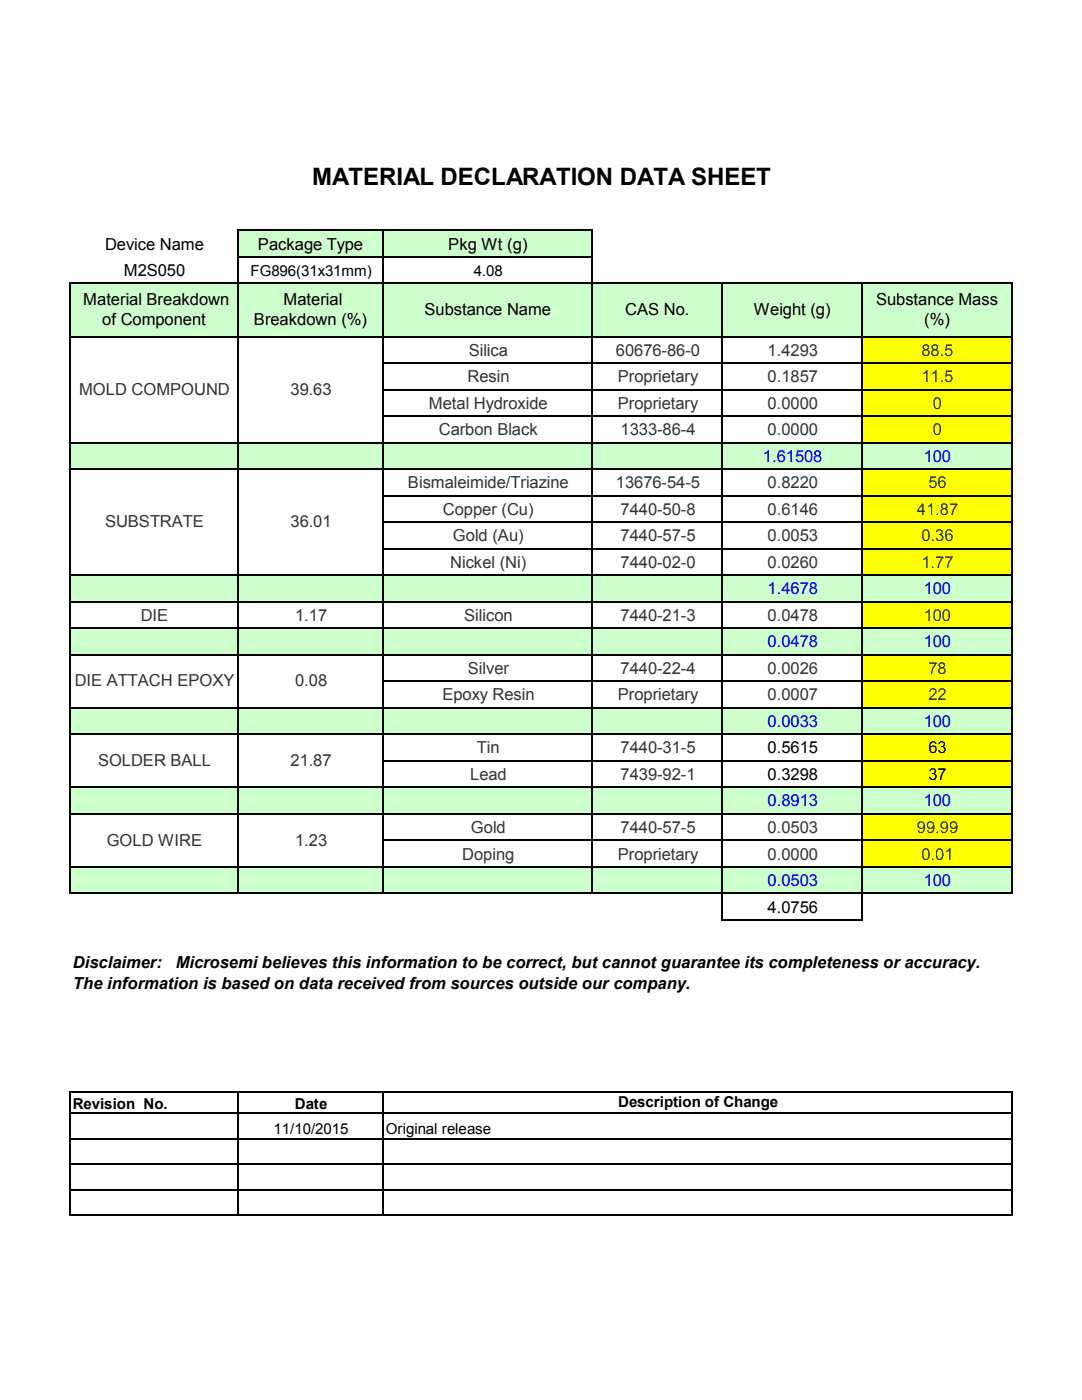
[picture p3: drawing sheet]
<svg xmlns="http://www.w3.org/2000/svg" width="216mm" height="279mm" viewBox="0 0 216 279" stroke-linecap="round" stroke-linejoin="round" font-family="sans-serif">
<defs><g id="words">
<text font-size="4.8" x="62.3" y="36.9">MATERIAL DECLARATION DATA SHEET</text>
<g font-size="3.3">
<text x="21" y="49.8">Device Name</text>
<text x="51.5" y="49.8">Package Type</text>
<text x="89.5" y="49.8">Pkg Wt (g)</text>
<text x="24.7" y="55.1">M2S050</text>
<text x="16.6" y="60.8">Material Breakdown</text>
<text x="20.4" y="64.9">of Component</text>
<text x="50.7" y="64.9">Breakdown (%)</text>
<text x="56.6" y="60.8">Material</text>
<text x="84.7" y="62.9">Substance Name</text>
<text x="124.8" y="62.9">CAS No.</text>
<text x="150.4" y="62.9">Weight (g)</text>
<text x="174.8" y="60.8">Substance Mass</text>
<text x="184.4" y="64.9">(%)</text>
<text x="153.2" y="150.4">0.5615</text>
<text x="153.2" y="155.7">0.3298</text>
<text x="185.3" y="150.4">63</text>
<text x="185.3" y="155.7">37</text>
<text x="153.2" y="182.1">4.0756</text>
<text x="14.6" y="193.1">Disclaimer:</text>
<text x="14.6" y="197.3">The information is based on data received from sources outside our company.</text>
<text x="35.1" y="193.1">Microsemi believes this information to be correct, but cannot guarantee its completeness or accuracy.</text>
</g>
<g font-size="3.3" fill="#333">
<text x="93.5" y="71">Silica</text>
<text x="122.9" y="71">60676-86-0</text>
<text x="153.2" y="71">1.4293</text>
<text x="183.9" y="71">88.5</text>
<text x="93.3" y="76.3">Resin</text>
<text x="123.3" y="76.3">Proprietary</text>
<text x="153.2" y="76.3">0.1857</text>
<text x="183.9" y="76.3">11.5</text>
<text x="15.8" y="78.8">MOLD COMPOUND</text>
<text x="58" y="78.8">39.63</text>
<text x="85.6" y="81.6">Metal Hydroxide</text>
<text x="123.3" y="81.6">Proprietary</text>
<text x="153.2" y="81.6">0.0000</text>
<text x="186.1" y="81.6">0</text>
<text x="87.5" y="86.9">Carbon Black</text>
<text x="123.8" y="86.9">1333-86-4</text>
<text x="153.2" y="86.9">0.0000</text>
<text x="186.1" y="86.9">0</text>
<text x="81.4" y="97.4">Bismaleimide/Triazine</text>
<text x="122.9" y="97.4">13676-54-5</text>
<text x="153.2" y="97.4">0.8220</text>
<text x="185.3" y="97.4">56</text>
<text x="21" y="105.2">SUBSTRATE</text>
<text x="58" y="105.2">36.01</text>
<text x="88.4" y="102.7">Copper (Cu)</text>
<text x="123.8" y="102.7">7440-50-8</text>
<text x="153.2" y="102.7">0.6146</text>
<text x="183" y="102.7">41.87</text>
<text x="89.8" y="113.3">Nickel (Ni)</text>
<text x="90.4" y="108">Gold (Au)</text>
<text x="123.8" y="108">7440-57-5</text>
<text x="123.8" y="113.3">7440-02-0</text>
<text x="153.2" y="108">0.0053</text>
<text x="153.2" y="113.3">0.0260</text>
<text x="183.9" y="108">0.36</text>
<text x="183.9" y="113.3">1.77</text>
<text x="28.1" y="123.9">DIE</text>
<text x="58.9" y="123.9">1.17</text>
<text x="92.6" y="123.9">Silicon</text>
<text x="123.8" y="123.9">7440-21-3</text>
<text x="153.2" y="123.9">0.0478</text>
<text x="184.3" y="123.9">100</text>
<text x="14.9" y="137">DIE ATTACH EPOXY</text>
<text x="58.9" y="137">0.08</text>
<text x="93.3" y="134.5">Silver</text>
<text x="123.8" y="134.5">7440-22-4</text>
<text x="153.2" y="134.5">0.0026</text>
<text x="185.3" y="134.5">78</text>
<text x="88.3" y="139.8">Epoxy Resin</text>
<text x="123.3" y="139.8">Proprietary</text>
<text x="153.2" y="139.8">0.0007</text>
<text x="185.3" y="139.8">22</text>
<text x="19.6" y="152.9">SOLDER BALL</text>
<text x="58" y="152.9">21.87</text>
<text x="93.8" y="155.7">Lead</text>
<text x="95.2" y="150.4">Tin</text>
<text x="123.8" y="150.4">7440-31-5</text>
<text x="123.8" y="155.7">7439-92-1</text>
<text x="94" y="166.2">Gold</text>
<text x="123.8" y="166.2">7440-57-5</text>
<text x="153.2" y="166.2">0.0503</text>
<text x="183" y="166.2">99.99</text>
<text x="21.3" y="168.7">GOLD WIRE</text>
<text x="58.9" y="168.7">1.23</text>
<text x="92.2" y="171.5">Doping</text>
<text x="123.3" y="171.5">Proprietary</text>
<text x="153.2" y="171.5">0.0000</text>
<text x="183.9" y="171.5">0.01</text>
</g>
<g font-size="3.3" fill="#00f">
<text x="152.2" y="92.2">1.61508</text>
<text x="184.3" y="92.2">100</text>
<text x="153.2" y="118.6">1.4678</text>
<text x="184.3" y="118.6">100</text>
<text x="153.2" y="129.2">0.0478</text>
<text x="184.3" y="129.2">100</text>
<text x="153.2" y="145.1">0.0033</text>
<text x="184.3" y="145.1">100</text>
<text x="153.2" y="161">0.8913</text>
<text x="184.3" y="161">100</text>
<text x="153.2" y="176.8">0.0503</text>
<text x="184.3" y="176.8">100</text>
</g>
<g font-size="3">
<text x="50" y="55">FG896(31x31mm)</text>
<text x="94.5" y="55">4.08</text>
<text x="14.5" y="221.3">Revision No.</text>
<text x="58.8" y="221.3">Date</text>
<text x="123.4" y="221">Description of Change</text>
<text x="54.6" y="226.4">11/10/2015</text>
<text x="77" y="226.4">Original release</text>
</g>
</g></defs>
<g fill="#cfc">
<path d="M47.4 46h70.8v5.3h-70.8z"/>
<path d="M14.1 56.6h187.8v10.6h-187.8z"/>
</g>
<g fill="#ff0">
<path d="M171.9 67.1h30v5.4h-30z"/>
<path d="M171.9 72.4h30v5.4h-30z"/>
<path d="M171.9 77.7h30v5.4h-30z"/>
<path d="M171.9 83h30v5.3h-30z"/>
</g>
<path d="M14.1 88.3h187.8v5.3h-187.8z" fill="#cfc"/>
<g fill="#ff0">
<path d="M171.9 93.6h30v5.3h-30z"/>
<path d="M171.9 98.9h30v5.3h-30z"/>
<path d="M171.9 104.2h30v5.3h-30z"/>
<path d="M171.9 109.5h30v5.3h-30z"/>
</g>
<path d="M14.1 114.8h187.8v5.3h-187.8z" fill="#cfc"/>
<path d="M171.9 120.1h30v5.3h-30z" fill="#ff0"/>
<path d="M14.1 125.3h187.8v5.4h-187.8z" fill="#cfc"/>
<g fill="#ff0">
<path d="M171.9 130.6h30v5.4h-30z"/>
<path d="M171.9 135.9h30v5.4h-30z"/>
</g>
<path d="M14.1 141.2h187.8v5.4h-187.8z" fill="#cfc"/>
<g fill="#ff0">
<path d="M171.9 146.5h30v5.3h-30z"/>
<path d="M171.9 151.8h30v5.3h-30z"/>
</g>
<path d="M14.1 157.1h187.8v5.3h-187.8z" fill="#cfc"/>
<g fill="#ff0">
<path d="M171.9 162.4h30v5.3h-30z"/>
<path d="M171.9 167.7h30v5.3h-30z"/>
</g>
<path d="M14.1 173h187.8v5.3h-187.8z" fill="#cfc"/>
<g fill="none" stroke="#000" stroke-width=".3">
<path d="M13.9 56.4v122M14.1 56.6h188M47.4 45.8v132.6M47.6 46h70.7M47.6 51.3h70.7M76.4 46.1v132.3M118.2 46.1v132.3M144.1 56.7v127M171.9 56.7v127M201.9 56.7v121.7M14.1 67.2h188M76.6 72.5h125.5"/>
<path d="M76.6 77.7h125.5M14.1 88.3h188M14.1 93.6h188M76.6 83h125.5M76.6 98.9h125.5M14.1 114.8h188M76.6 104.2h125.5M76.6 109.5h125.5M14.1 120.1h188M14.1 125.4h188M14.1 130.7h188M76.6 136h125.5"/>
<path d="M14.1 141.2h188M14.1 146.5h188M14.1 157.1h188M76.6 151.8h125.5M14.1 162.4h188M14.1 173h188M14.1 178.3h188M76.6 167.7h125.5M144.3 183.6h27.8M13.9 217.8v24.9M14.1 218h188M47.4 218.1v24.6"/>
<path d="M76.4 218.1v24.6M201.9 218.1v24.6M14.1 222.2h188M14.1 227.3h188M14.1 232.3h188M14.1 237.4h188M14.1 242.5h188"/>
</g>
<use href="#words"/>
</svg>
